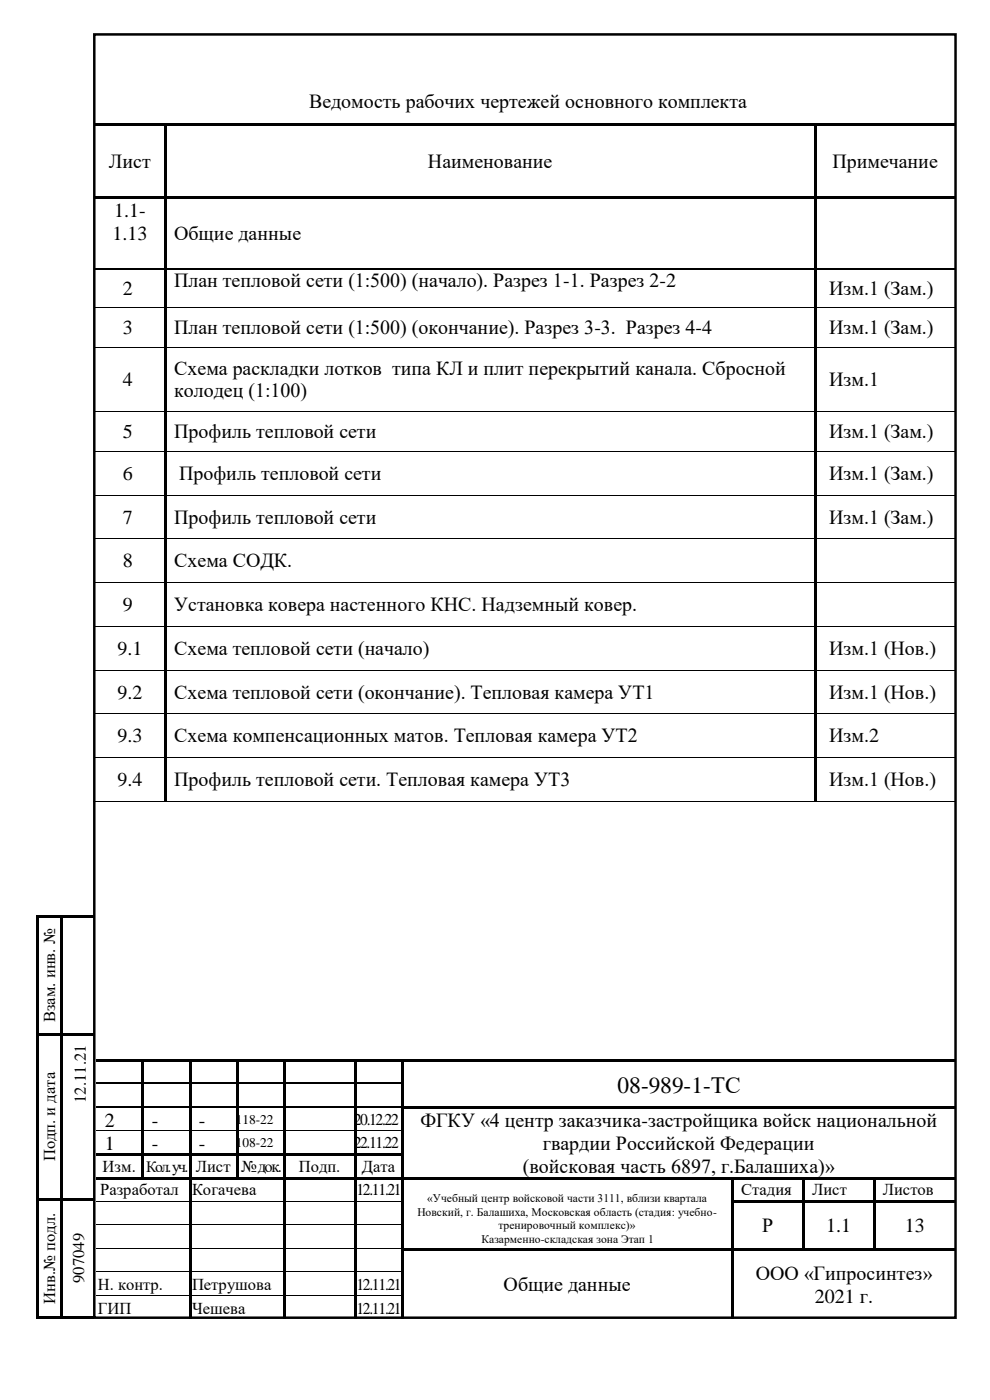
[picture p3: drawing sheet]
<svg xmlns="http://www.w3.org/2000/svg" width="210mm" height="297mm" viewBox="0 0 210 297" stroke-linecap="round" stroke-linejoin="round" font-family="sans-serif">
<defs><g id="words">
<text font-size="5" x="131" y="231.9">08-989-1-ТС</text>
<g font-size="4.2">
<text x="65.6" y="23">Ведомость рабочих чертежей основного комплекта</text>
<text x="23.1" y="35.6">Лист</text>
<text x="90.8" y="35.6">Наименование</text>
<text x="176.6" y="35.6">Примечание</text>
<text x="24.2" y="46.1">1.1-</text>
<text x="23.8" y="50.9">1.13</text>
<text x="36.9" y="50.9">Общие данные</text>
<text x="26" y="62.5">2</text>
<text x="36.9" y="60.9">План тепловой сети (1:500) (начало). Разрез 1-1. Разрез 2-2</text>
<text x="175.9" y="62.5">Изм.1 (Зам.)</text>
<text x="26" y="70.9">3</text>
<text x="36.9" y="70.9">План тепловой сети (1:500) (окончание). Разрез 3-3. Разрез 4-4</text>
<text x="175.9" y="70.9">Изм.1 (Зам.)</text>
<text x="26" y="81.9">4</text>
<text x="36.9" y="79.5">Схема раскладки лотков типа КЛ и плит перекрытий канала. Сбросной</text>
<text x="175.9" y="81.9">Изм.1</text>
<text x="36.9" y="84.3">колодец (1:100)</text>
<text x="26" y="92.9">5</text>
<text x="36.9" y="92.9">Профиль тепловой сети</text>
<text x="175.9" y="92.9">Изм.1 (Зам.)</text>
<text x="26" y="101.8">6</text>
<text x="38" y="101.8">Профиль тепловой сети</text>
<text x="175.9" y="101.8">Изм.1 (Зам.)</text>
<text x="26" y="111.1">7</text>
<text x="36.9" y="111.1">Профиль тепловой сети</text>
<text x="175.9" y="111.1">Изм.1 (Зам.)</text>
<text x="26" y="120.4">8</text>
<text x="36.9" y="120.4">Схема СОДК.</text>
<text x="26" y="129.6">9</text>
<text x="36.9" y="129.6">Установка ковера настенного КНС. Надземный ковер.</text>
<text x="24.9" y="139">9.1</text>
<text x="36.9" y="139">Схема тепловой сети (начало)</text>
<text x="175.9" y="139">Изм.1 (Нов.)</text>
<text x="24.9" y="148.2">9.2</text>
<text x="36.9" y="148.2">Схема тепловой сети (окончание). Тепловая камера УТ1</text>
<text x="175.9" y="148.2">Изм.1 (Нов.)</text>
<text x="24.9" y="157.5">9.3</text>
<text x="36.9" y="157.5">Схема компенсационных матов. Тепловая камера УТ2</text>
<text x="175.9" y="157.5">Изм.2</text>
<text x="24.9" y="166.8">9.4</text>
<text x="36.9" y="166.8">Профиль тепловой сети. Тепловая камера УТ3</text>
<text x="175.9" y="166.8">Изм.1 (Нов.)</text>
<text x="22.2" y="239">2</text>
<text x="32.2" y="239">-</text>
<text x="42.2" y="239">-</text>
<text x="89.2" y="239">ФГКУ «4 центр заказчика-застройщика войск национальной</text>
<text x="22.2" y="244.1">1</text>
<text x="32.2" y="244.1">-</text>
<text x="42.2" y="244.1">-</text>
<text x="115.2" y="243.9">гвардии Российской Федерации</text>
<text x="110.9" y="248.8">(войсковая часть 6897, г.Балашиха)»</text>
<text x="161.7" y="261.4">Р</text>
<text x="175.3" y="261.4">1.1</text>
<text x="191.9" y="261.4">13</text>
<text x="106.8" y="273.9">Общие данные</text>
<text x="160.3" y="271.5">ООО «Гипросинтез»</text>
<text x="172.9" y="276.4">2021 г.</text>
</g>
<g font-size="3.5">
<text x="11.7" y="216.9" transform="rotate(-90 11.7 216.9)">Взам. инв. №</text>
<text x="18.2" y="234" transform="rotate(-90 18.2 234)">12.11.21</text>
<text x="75" y="238.6">20.12.22</text>
<text x="75" y="243.7">22.11.22</text>
<text x="11.7" y="246.4" transform="rotate(-90 11.7 246.4)">Подп. и дата</text>
<text x="21.8" y="248.7">Изм.</text>
<text x="41.6" y="248.7">Лист</text>
<text x="51.1" y="248.7">№ док.</text>
<text x="63.4" y="248.7">Подп.</text>
<text x="76.8" y="248.7">Дата</text>
<text x="21.2" y="253.7">Разработал</text>
<text x="40.7" y="253.7">Когачева</text>
<text x="75.6" y="253.7">12.11.21</text>
<text x="157.3" y="253.7">Стадия</text>
<text x="172.3" y="253.7">Лист</text>
<text x="187.3" y="253.7">Листов</text>
<text x="17.9" y="272.2" transform="rotate(-90 17.9 272.2)">907049</text>
<text x="20.8" y="273.7">Н. контр.</text>
<text x="40.7" y="273.7">Петрушова</text>
<text x="75.6" y="273.7">12.11.21</text>
<text x="11.7" y="276.6" transform="rotate(-90 11.7 276.6)">Инв.№ подл.</text>
<text x="20.8" y="278.7">ГИП</text>
<text x="40.7" y="278.7">Чешева</text>
<text x="75.6" y="278.7">12.11.21</text>
</g>
<text font-size="3.3" x="31" y="248.6">Кол. уч.</text>
<g font-size="2.8">
<text x="50" y="238.4">118-22</text>
<text x="50" y="243.4">108-22</text>
</g>
<g font-size="2.5">
<text x="88.5" y="258">Новский, г. Балашиха, Московская область (стадия: учебно-</text>
<text x="90.6" y="255.1">«Учебный центр войсковой части 3111, вблизи квартала</text>
<text x="102.1" y="263.7">Казарменно-складская зона Этап 1</text>
<text x="105.8" y="260.9">тренировочный комплекс)»</text>
</g>
</g></defs>
<path d="M20 7.3h182.7v272.3h-182.7z" fill="none" stroke="#000" stroke-width=".53"/>
<g fill="#000">
<path d="M20.1 26.2h14.7v.5h-14.7z" fill-rule="evenodd"/>
<path d="M34.8 26.7h.5z" fill-rule="evenodd"/>
<path d="M34.8 26.2h.5v.5h-.5z" fill-rule="evenodd"/>
<path d="M35.3 26.2h137.4v.5h-137.4z" fill-rule="evenodd"/>
<path d="M172.7 26.7h.5z" fill-rule="evenodd"/>
<path d="M172.7 26.2h.5v.5h-.5z" fill-rule="evenodd"/>
<path d="M173.2 26.2h29.4v.5h-29.4z" fill-rule="evenodd"/>
<path d="M20.1 41.7h14.7v.5h-14.7z" fill-rule="evenodd"/>
<path d="M34.8 26.7h.5v15h-.5z" fill-rule="evenodd"/>
<path d="M34.8 41.7h.5v.6h-.5z" fill-rule="evenodd"/>
<path d="M34.8 42.3h.5v14.6h-.5z" fill-rule="evenodd"/>
<path d="M34.8 56.9h.5v.2h-.5z" fill-rule="evenodd"/>
<path d="M35.3 41.7h137.4v.5h-137.4z" fill-rule="evenodd"/>
<path d="M172.7 26.7h.5v15h-.5z" fill-rule="evenodd"/>
<path d="M172.7 41.7h.5v.6h-.5z" fill-rule="evenodd"/>
<path d="M172.7 42.3h.5v14.6h-.5z" fill-rule="evenodd"/>
<path d="M172.7 56.9h.5v.2h-.5z" fill-rule="evenodd"/>
<path d="M173.2 41.7h29.4v.5h-29.4z" fill-rule="evenodd"/>
<path d="M34.8 57.1h.5v8h-.5z" fill-rule="evenodd"/>
<path d="M34.8 65.1h.5v.2h-.5z" fill-rule="evenodd"/>
<path d="M34.8 65.3h.5v8.4h-.5z" fill-rule="evenodd"/>
<path d="M34.8 73.7h.5v.2h-.5z" fill-rule="evenodd"/>
<path d="M172.7 57.1h.5v8h-.5z" fill-rule="evenodd"/>
<path d="M172.7 65.1h.5v.2h-.5z" fill-rule="evenodd"/>
<path d="M172.7 65.3h.5v8.4h-.5z" fill-rule="evenodd"/>
<path d="M172.7 73.7h.5v.2h-.5z" fill-rule="evenodd"/>
<path d="M34.8 73.9h.5v13.2h-.5z" fill-rule="evenodd"/>
<path d="M34.8 87.1h.5v.2h-.5z" fill-rule="evenodd"/>
<path d="M34.8 87.3h.5v8.4h-.5z" fill-rule="evenodd"/>
<path d="M34.8 95.7h.5v.2h-.5z" fill-rule="evenodd"/>
<path d="M172.7 73.9h.5v13.2h-.5z" fill-rule="evenodd"/>
<path d="M172.7 87.1h.5v.2h-.5z" fill-rule="evenodd"/>
<path d="M172.7 87.3h.5v8.4h-.5z" fill-rule="evenodd"/>
<path d="M172.7 95.7h.5v.2h-.5z" fill-rule="evenodd"/>
<path d="M34.8 95.9h.5v9.1h-.5z" fill-rule="evenodd"/>
<path d="M34.8 105h.5v.2h-.5z" fill-rule="evenodd"/>
<path d="M34.8 105.2h.5v9.1h-.5z" fill-rule="evenodd"/>
<path d="M34.8 114.3h.5v.1h-.5z" fill-rule="evenodd"/>
<path d="M172.7 95.9h.5v9.1h-.5z" fill-rule="evenodd"/>
<path d="M172.7 105h.5v.2h-.5z" fill-rule="evenodd"/>
<path d="M172.7 105.2h.5v9.1h-.5z" fill-rule="evenodd"/>
<path d="M172.7 114.3h.5v.1h-.5z" fill-rule="evenodd"/>
<path d="M34.8 114.4h.5v9.1h-.5z" fill-rule="evenodd"/>
<path d="M34.8 123.5h.5v.2h-.5z" fill-rule="evenodd"/>
<path d="M34.8 123.7h.5v9.1h-.5z" fill-rule="evenodd"/>
<path d="M34.8 132.8h.5v.2h-.5z" fill-rule="evenodd"/>
<path d="M172.7 114.4h.5v9.1h-.5z" fill-rule="evenodd"/>
<path d="M172.7 123.5h.5v.2h-.5z" fill-rule="evenodd"/>
<path d="M172.7 123.7h.5v9.1h-.5z" fill-rule="evenodd"/>
<path d="M172.7 132.8h.5v.2h-.5z" fill-rule="evenodd"/>
<path d="M34.8 133h.5v9.1h-.5z" fill-rule="evenodd"/>
<path d="M34.8 142.1h.5v.2h-.5z" fill-rule="evenodd"/>
<path d="M34.8 142.3h.5v9.1h-.5z" fill-rule="evenodd"/>
<path d="M34.8 151.4h.5v.2h-.5z" fill-rule="evenodd"/>
<path d="M172.7 133h.5v9.1h-.5z" fill-rule="evenodd"/>
<path d="M172.7 142.1h.5v.2h-.5z" fill-rule="evenodd"/>
<path d="M172.7 142.3h.5v9.1h-.5z" fill-rule="evenodd"/>
<path d="M172.7 151.4h.5v.2h-.5z" fill-rule="evenodd"/>
<path d="M34.8 151.6h.5v9.1h-.5z" fill-rule="evenodd"/>
<path d="M34.8 160.7h.5v.1h-.5z" fill-rule="evenodd"/>
<path d="M34.8 160.8h.5v9.2h-.5z" fill-rule="evenodd"/>
<path d="M34.8 170h.1v.1h-.1z" fill-rule="evenodd"/>
<path d="M172.7 151.6h.5v9.1h-.5z" fill-rule="evenodd"/>
<path d="M172.7 160.7h.5v.1h-.5z" fill-rule="evenodd"/>
<path d="M172.7 160.8h.5v9.2h-.5z" fill-rule="evenodd"/>
<path d="M172.7 170h.2v.1h-.2z" fill-rule="evenodd"/>
<path d="M7.7 194.1h.6v.6h-.6z" fill-rule="evenodd"/>
<path d="M7.7 194.1h.6v.5h-.6z" fill-rule="evenodd"/>
<path d="M8.3 194.1h4.4v.5h-4.4z" fill-rule="evenodd"/>
<path d="M12.7 194.6l.6 .1z" fill-rule="evenodd"/>
<path d="M12.7 194.1h.6v.5h-.6z" fill-rule="evenodd"/>
<path d="M13.3 194.1h6.7v.5h-6.7z" fill-rule="evenodd"/>
<path d="M7.7 194.7h.6v24.5h-.6z" fill-rule="evenodd"/>
<path d="M7.7 219.2h.6v.5h-.6z" fill-rule="evenodd"/>
<path d="M8.3 219.2h4.4v.5h-4.4z" fill-rule="evenodd"/>
<path d="M12.7 194.7h.6v24.5h-.6z" fill-rule="evenodd"/>
<path d="M12.7 219.2h.6v.5h-.6z" fill-rule="evenodd"/>
<path d="M13.3 219.2h6.7v.5h-6.7z" fill-rule="evenodd"/>
<path d="M20.3 224.7h9.8v.5h-9.8z" fill-rule="evenodd"/>
<path d="M30.1 225.2h.5z" fill-rule="evenodd"/>
<path d="M30.1 224.7h.5v.5h-.5z" fill-rule="evenodd"/>
<path d="M30.1 225.2h.5v4.5h-.5z" fill-rule="evenodd"/>
<path d="M30.1 229.7h.5v.5h-.5z" fill-rule="evenodd"/>
<path d="M30.1 230.2h.5v4.5h-.5z" fill-rule="evenodd"/>
<path d="M30.1 234.7h.5v.6h-.5z" fill-rule="evenodd"/>
<path d="M30.1 235.3h.5v4.4h-.5z" fill-rule="evenodd"/>
<path d="M30.6 224.7h9.5v.5h-9.5z" fill-rule="evenodd"/>
<path d="M40.1 225.2h.5z" fill-rule="evenodd"/>
<path d="M40.1 224.7h.5v.5h-.5z" fill-rule="evenodd"/>
<path d="M40.1 225.2h.5v4.5h-.5z" fill-rule="evenodd"/>
<path d="M40.1 229.7h.5v.5h-.5z" fill-rule="evenodd"/>
<path d="M40.1 230.2h.5v4.5h-.5z" fill-rule="evenodd"/>
<path d="M40.1 234.7h.5v.6h-.5z" fill-rule="evenodd"/>
<path d="M40.1 235.3h.5v4.4h-.5z" fill-rule="evenodd"/>
<path d="M40.6 224.7h9.5v.5h-9.5z" fill-rule="evenodd"/>
<path d="M50.1 225.2h.5z" fill-rule="evenodd"/>
<path d="M50.1 224.7h.5v.5h-.5z" fill-rule="evenodd"/>
<path d="M50.1 225.2h.5v4.5h-.5z" fill-rule="evenodd"/>
<path d="M50.1 229.7h.5v.5h-.5z" fill-rule="evenodd"/>
<path d="M50.1 230.2h.5v4.5h-.5z" fill-rule="evenodd"/>
<path d="M50.1 234.7h.5v.6h-.5z" fill-rule="evenodd"/>
<path d="M50.1 235.3h.5v4.4h-.5z" fill-rule="evenodd"/>
<path d="M50.6 224.7h9.5v.5h-9.5z" fill-rule="evenodd"/>
<path d="M60.1 225.2h.5z" fill-rule="evenodd"/>
<path d="M60.1 224.7h.5v.5h-.5z" fill-rule="evenodd"/>
<path d="M60.1 225.2h.5v4.5h-.5z" fill-rule="evenodd"/>
<path d="M60.1 229.7h.5v.5h-.5z" fill-rule="evenodd"/>
<path d="M60.1 230.2h.5v4.5h-.5z" fill-rule="evenodd"/>
<path d="M60.1 234.7h.5v.6h-.5z" fill-rule="evenodd"/>
<path d="M60.1 235.3h.5v4.4h-.5z" fill-rule="evenodd"/>
<path d="M60.6 224.7h14.5v.5h-14.5z" fill-rule="evenodd"/>
<path d="M75.1 225.2h.5z" fill-rule="evenodd"/>
<path d="M75.1 224.7h.5v.5h-.5z" fill-rule="evenodd"/>
<path d="M75.1 225.2h.5v4.5h-.5z" fill-rule="evenodd"/>
<path d="M75.1 229.7h.5v.5h-.5z" fill-rule="evenodd"/>
<path d="M75.1 230.2h.5v4.5h-.5z" fill-rule="evenodd"/>
<path d="M75.1 234.7h.5v.6h-.5z" fill-rule="evenodd"/>
<path d="M75.1 235.3h.5v4.4h-.5z" fill-rule="evenodd"/>
<path d="M75.6 224.7h9.5v.5h-9.5z" fill-rule="evenodd"/>
<path d="M85.1 225.2h.5z" fill-rule="evenodd"/>
<path d="M85.1 224.7h.5v.5h-.5z" fill-rule="evenodd"/>
<path d="M85.1 225.2h.5v4.5h-.5z" fill-rule="evenodd"/>
<path d="M85.1 229.7h.5v.5h-.5z" fill-rule="evenodd"/>
<path d="M85.1 230.2h.5v4.5h-.5z" fill-rule="evenodd"/>
<path d="M85.1 234.7h.5v.6h-.5z" fill-rule="evenodd"/>
<path d="M85.1 235.3h.5v4.4h-.5z" fill-rule="evenodd"/>
<path d="M85.6 224.7h117.2v.5h-117.2z" fill-rule="evenodd"/>
<path d="M85.6 234.7h117.2v.5h-117.2z" fill-rule="evenodd"/>
<path d="M7.7 219.7h.6v34.5h-.6z" fill-rule="evenodd"/>
<path d="M7.7 254.2h.6v.5h-.6z" fill-rule="evenodd"/>
<path d="M8.3 254.2h4.4v.5h-4.4z" fill-rule="evenodd"/>
<path d="M12.7 219.7h.6v34.5h-.6z" fill-rule="evenodd"/>
<path d="M12.7 254.2h.6v.5h-.6z" fill-rule="evenodd"/>
<path d="M13.3 254.2h6.7v.5h-6.7z" fill-rule="evenodd"/>
<path d="M20.3 244.7h9.8v.5h-9.8z" fill-rule="evenodd"/>
<path d="M20.3 249.8h9.8v.5h-9.8z" fill-rule="evenodd"/>
<path d="M30.1 239.7h.5v.6h-.5z" fill-rule="evenodd"/>
<path d="M30.1 240.3h.5v4.4h-.5z" fill-rule="evenodd"/>
<path d="M30.1 244.7h.5v.6h-.5z" fill-rule="evenodd"/>
<path d="M30.1 245.3h.5v4.5h-.5z" fill-rule="evenodd"/>
<path d="M30.1 249.8h.5v.5h-.5z" fill-rule="evenodd"/>
<path d="M30.6 244.7h9.5v.5h-9.5z" fill-rule="evenodd"/>
<path d="M30.6 249.8h9.5v.5h-9.5z" fill-rule="evenodd"/>
<path d="M40.1 239.7h.5v.6h-.5z" fill-rule="evenodd"/>
<path d="M40.1 240.3h.5v4.4h-.5z" fill-rule="evenodd"/>
<path d="M40.1 244.7h.5v.6h-.5z" fill-rule="evenodd"/>
<path d="M40.1 245.3h.5v4.5h-.5z" fill-rule="evenodd"/>
<path d="M40.1 249.8h.5v.5h-.5z" fill-rule="evenodd"/>
<path d="M40.1 250.3h.5v4.5h-.5z" fill-rule="evenodd"/>
<path d="M40.1 254.8h.5v.5h-.5z" fill-rule="evenodd"/>
<path d="M40.1 255.3h.5v4.5h-.5z" fill-rule="evenodd"/>
<path d="M40.6 244.7h9.5v.5h-9.5z" fill-rule="evenodd"/>
<path d="M40.6 249.8h9.5v.5h-9.5z" fill-rule="evenodd"/>
<path d="M50.1 239.7h.5v.6h-.5z" fill-rule="evenodd"/>
<path d="M50.1 240.3h.5v4.4h-.5z" fill-rule="evenodd"/>
<path d="M50.1 244.7h.5v.6h-.5z" fill-rule="evenodd"/>
<path d="M50.1 245.3h.5v4.5h-.5z" fill-rule="evenodd"/>
<path d="M50.1 249.8h.5v.5h-.5z" fill-rule="evenodd"/>
<path d="M50.6 244.7h9.5v.5h-9.5z" fill-rule="evenodd"/>
<path d="M50.6 249.8h9.5v.5h-9.5z" fill-rule="evenodd"/>
<path d="M60.1 239.7h.5v.6h-.5z" fill-rule="evenodd"/>
<path d="M60.1 240.3h.5v4.4h-.5z" fill-rule="evenodd"/>
<path d="M60.1 244.7h.5v.6h-.5z" fill-rule="evenodd"/>
<path d="M60.1 245.3h.5v4.5h-.5z" fill-rule="evenodd"/>
<path d="M60.1 249.8h.5v.5h-.5z" fill-rule="evenodd"/>
<path d="M60.1 250.3h.5v4.5h-.5z" fill-rule="evenodd"/>
<path d="M60.1 254.8h.5v.5h-.5z" fill-rule="evenodd"/>
<path d="M60.1 255.3h.5v4.5h-.5z" fill-rule="evenodd"/>
<path d="M60.6 244.7h14.5v.5h-14.5z" fill-rule="evenodd"/>
<path d="M60.6 249.8h14.5v.5h-14.5z" fill-rule="evenodd"/>
<path d="M75.1 239.7h.5v.6h-.5z" fill-rule="evenodd"/>
<path d="M75.1 240.3h.5v4.4h-.5z" fill-rule="evenodd"/>
<path d="M75.1 244.7h.5v.6h-.5z" fill-rule="evenodd"/>
<path d="M75.1 245.3h.5v4.5h-.5z" fill-rule="evenodd"/>
<path d="M75.1 249.8h.5v.5h-.5z" fill-rule="evenodd"/>
<path d="M75.1 250.3h.5v4.5h-.5z" fill-rule="evenodd"/>
<path d="M75.1 254.8h.5v.5h-.5z" fill-rule="evenodd"/>
<path d="M75.1 255.3h.5v4.5h-.5z" fill-rule="evenodd"/>
<path d="M75.6 244.7h9.5v.5h-9.5z" fill-rule="evenodd"/>
<path d="M75.6 249.8h9.5v.5h-9.5z" fill-rule="evenodd"/>
<path d="M85.1 239.7h.5v.6h-.5z" fill-rule="evenodd"/>
<path d="M85.1 240.3h.5v4.4h-.5z" fill-rule="evenodd"/>
<path d="M85.1 244.7h.5v.6h-.5z" fill-rule="evenodd"/>
<path d="M85.1 245.3h.5v4.5h-.5z" fill-rule="evenodd"/>
<path d="M85.1 249.8h.5v.5h-.5z" fill-rule="evenodd"/>
<path d="M85.1 250.3h.5v4.5h-.5z" fill-rule="evenodd"/>
<path d="M85.1 254.8h.5v.5h-.5z" fill-rule="evenodd"/>
<path d="M85.1 255.3h.5v4.5h-.5z" fill-rule="evenodd"/>
<path d="M85.6 249.8h69.5v.5h-69.5z" fill-rule="evenodd"/>
<path d="M155.1 250.3h.5z" fill-rule="evenodd"/>
<path d="M155.1 249.8h.5v.5h-.5z" fill-rule="evenodd"/>
<path d="M155.1 250.3h.5v4.5h-.5z" fill-rule="evenodd"/>
<path d="M155.1 254.8h.5v.5h-.5z" fill-rule="evenodd"/>
<path d="M155.1 255.3h.5v4.5h-.5z" fill-rule="evenodd"/>
<path d="M155.6 249.8h14.5v.5h-14.5z" fill-rule="evenodd"/>
<path d="M155.6 254.8h14.5v.5h-14.5z" fill-rule="evenodd"/>
<path d="M170.1 250.3h.5z" fill-rule="evenodd"/>
<path d="M170.1 249.8h.5v.5h-.5z" fill-rule="evenodd"/>
<path d="M170.1 250.3h.5v4.5h-.5z" fill-rule="evenodd"/>
<path d="M170.1 254.8h.5v.5h-.5z" fill-rule="evenodd"/>
<path d="M170.1 255.3h.5v4.5h-.5z" fill-rule="evenodd"/>
<path d="M170.6 249.8h14.6v.5h-14.6z" fill-rule="evenodd"/>
<path d="M170.6 254.8h14.6v.5h-14.6z" fill-rule="evenodd"/>
<path d="M185.2 250.3h.5z" fill-rule="evenodd"/>
<path d="M185.2 249.8h.5v.5h-.5z" fill-rule="evenodd"/>
<path d="M185.2 250.3h.5v4.5h-.5z" fill-rule="evenodd"/>
<path d="M185.2 254.8h.5v.5h-.5z" fill-rule="evenodd"/>
<path d="M185.2 255.3h.5v4.5h-.5z" fill-rule="evenodd"/>
<path d="M185.7 249.8h17.1v.5h-17.1z" fill-rule="evenodd"/>
<path d="M185.7 254.8h17.1v.5h-17.1z" fill-rule="evenodd"/>
<path d="M7.7 254.7h.6v24.5h-.6z" fill-rule="evenodd"/>
<path d="M7.7 279.2h.6v.5h-.6z" fill-rule="evenodd"/>
<path d="M7.7 279.2h.6v.5h-.6z" fill-rule="evenodd"/>
<path d="M8.3 279.2h4.4v.5h-4.4z" fill-rule="evenodd"/>
<path d="M12.7 254.7h.6v24.5h-.6z" fill-rule="evenodd"/>
<path d="M12.7 279.2h.6v.5h-.6z" fill-rule="evenodd"/>
<path d="M13.3 279.2h6.7v.5h-6.7z" fill-rule="evenodd"/>
<path d="M40.1 259.8h.5v.5h-.5z" fill-rule="evenodd"/>
<path d="M40.1 260.3h.5v4.5h-.5z" fill-rule="evenodd"/>
<path d="M40.1 264.8h.5v.5h-.5z" fill-rule="evenodd"/>
<path d="M40.1 265.3h.5v4.5h-.5z" fill-rule="evenodd"/>
<path d="M40.1 269.8h.5v.5h-.5z" fill-rule="evenodd"/>
<path d="M40.1 270.3h.5v4.5h-.5z" fill-rule="evenodd"/>
<path d="M40.1 274.8h.5v.5h-.5z" fill-rule="evenodd"/>
<path d="M40.1 275.3h.5v4.5h-.5z" fill-rule="evenodd"/>
<path d="M60.1 259.8h.5v.5h-.5z" fill-rule="evenodd"/>
<path d="M60.1 260.3h.5v4.5h-.5z" fill-rule="evenodd"/>
<path d="M60.1 264.8h.5v.5h-.5z" fill-rule="evenodd"/>
<path d="M60.1 265.3h.5v4.5h-.5z" fill-rule="evenodd"/>
<path d="M60.1 269.8h.5v.5h-.5z" fill-rule="evenodd"/>
<path d="M60.1 270.3h.5v4.5h-.5z" fill-rule="evenodd"/>
<path d="M60.1 274.8h.5v.5h-.5z" fill-rule="evenodd"/>
<path d="M60.1 275.3h.5v4.5h-.5z" fill-rule="evenodd"/>
<path d="M75.1 259.8h.5v.5h-.5z" fill-rule="evenodd"/>
<path d="M75.1 260.3h.5v4.5h-.5z" fill-rule="evenodd"/>
<path d="M75.1 264.8h.5v.5h-.5z" fill-rule="evenodd"/>
<path d="M75.1 265.3h.5v4.5h-.5z" fill-rule="evenodd"/>
<path d="M75.1 269.8h.5v.5h-.5z" fill-rule="evenodd"/>
<path d="M75.1 270.3h.5v4.5h-.5z" fill-rule="evenodd"/>
<path d="M75.1 274.8h.5v.5h-.5z" fill-rule="evenodd"/>
<path d="M75.1 275.3h.5v4.5h-.5z" fill-rule="evenodd"/>
<path d="M85.1 259.8h.5v.5h-.5z" fill-rule="evenodd"/>
<path d="M85.1 260.3h.5v4.5h-.5z" fill-rule="evenodd"/>
<path d="M85.1 264.8h.5v.5h-.5z" fill-rule="evenodd"/>
<path d="M85.1 265.3h.5v4.5h-.5z" fill-rule="evenodd"/>
<path d="M85.1 269.8h.5v.5h-.5z" fill-rule="evenodd"/>
<path d="M85.1 270.3h.5v4.5h-.5z" fill-rule="evenodd"/>
<path d="M85.1 274.8h.5v.5h-.5z" fill-rule="evenodd"/>
<path d="M85.1 275.3h.5v4.5h-.5z" fill-rule="evenodd"/>
<path d="M85.6 264.8h69.5v.5h-69.5z" fill-rule="evenodd"/>
<path d="M155.1 259.8h.5v.5h-.5z" fill-rule="evenodd"/>
<path d="M155.1 260.3h.5v4.5h-.5z" fill-rule="evenodd"/>
<path d="M155.1 264.8h.5v.5h-.5z" fill-rule="evenodd"/>
<path d="M155.1 265.3h.5v4.5h-.5z" fill-rule="evenodd"/>
<path d="M155.1 269.8h.5v.5h-.5z" fill-rule="evenodd"/>
<path d="M155.1 270.3h.5v4.5h-.5z" fill-rule="evenodd"/>
<path d="M155.1 274.8h.5v.5h-.5z" fill-rule="evenodd"/>
<path d="M155.1 275.3h.5v4.5h-.5z" fill-rule="evenodd"/>
<path d="M155.6 264.8h14.5v.5h-14.5z" fill-rule="evenodd"/>
<path d="M170.1 259.8h.5v.5h-.5z" fill-rule="evenodd"/>
<path d="M170.1 260.3h.5v4.5h-.5z" fill-rule="evenodd"/>
<path d="M170.1 264.8h.5v.5h-.5z" fill-rule="evenodd"/>
<path d="M170.6 264.8h14.6v.5h-14.6z" fill-rule="evenodd"/>
<path d="M185.2 259.8h.5v.5h-.5z" fill-rule="evenodd"/>
<path d="M185.2 260.3h.5v4.5h-.5z" fill-rule="evenodd"/>
<path d="M185.2 264.8h.5v.5h-.5z" fill-rule="evenodd"/>
<path d="M185.7 264.8h17.1v.5h-17.1z" fill-rule="evenodd"/>
</g>
<g fill="none" stroke="#000" stroke-width=".25">
<path d="M20.1 57h14.7M35.3 57h137.4M173.2 57h29.4M20.3 229.8h9.8M20.3 234.9h9.8M30.6 229.8h9.5M30.6 234.9h9.5M40.6 229.8h9.5M40.6 234.9h9.5M50.6 229.8h9.5M50.6 234.9h9.5M60.6 229.8h14.5"/>
<path d="M60.6 234.9h14.5M75.6 229.8h9.5M75.6 234.9h9.5"/>
</g>
<g fill="none" stroke="#000" stroke-width=".21">
<path d="M20.1 65.2h14.7M20.1 73.8h14.7M35.3 65.2h137.4M35.3 73.8h137.4M173.2 65.2h29.4M173.2 73.8h29.4M20.1 87.2h14.7M20.1 95.8h14.7M35.3 87.2h137.4M35.3 95.8h137.4M173.2 87.2h29.4M173.2 95.8h29.4"/>
<path d="M20.1 105.1h14.7M20.1 114.4h14.7M35.3 105.1h137.4M35.3 114.4h137.4M173.2 105.1h29.4M173.2 114.4h29.4M20.1 123.6h14.7M20.1 132.9h14.7M35.3 123.6h137.4M35.3 132.9h137.4M173.2 123.6h29.4M173.2 132.9h29.4"/>
<path d="M20.1 142.2h14.7M20.1 151.5h14.7M35.3 142.2h137.4M35.3 151.5h137.4M173.2 142.2h29.4M173.2 151.5h29.4M19.9 170h14.9M20.1 160.8h14.7M34.9 170h137.8M35.3 160.8h137.4M172.9 170h29.7M173.2 160.8h29.4"/>
<path d="M20.3 239.8h9.8M30.6 239.8h9.5M40.6 239.8h9.5M50.6 239.8h9.5M60.6 239.8h14.5M75.6 239.8h9.5M20.3 254.8h19.8M20.3 259.8h19.8M40.6 254.8h19.5M40.6 259.8h19.5M60.6 254.8h14.5M60.6 259.8h14.5"/>
<path d="M75.6 254.8h9.5M75.6 259.8h9.5M20.3 264.9h19.8M20.3 269.9h19.8M20.3 274.9h19.8M40.6 264.9h19.5M40.6 269.9h19.5M40.6 274.9h19.5M60.6 264.9h14.5M60.6 269.9h14.5M60.6 274.9h14.5M75.6 264.9h9.5"/>
<path d="M75.6 269.9h9.5M75.6 274.9h9.5"/>
</g>
<use href="#words"/>
</svg>
